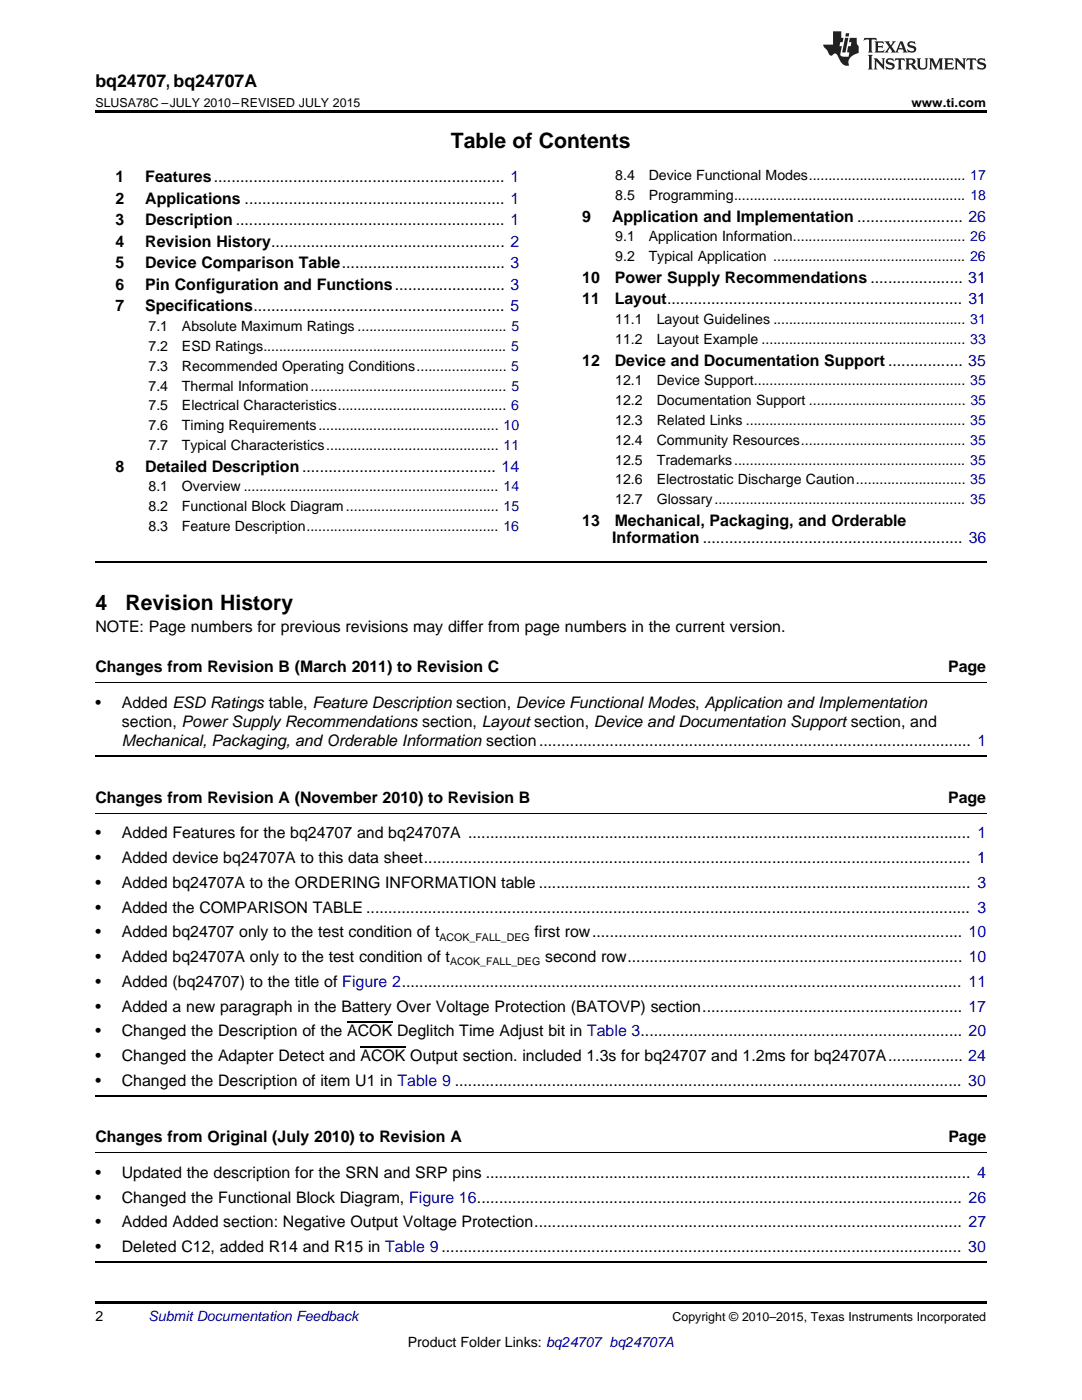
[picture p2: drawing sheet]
<svg xmlns="http://www.w3.org/2000/svg" width="216mm" height="279mm" viewBox="0 0 216 279" stroke-linecap="round" stroke-linejoin="round" font-family="sans-serif">
<defs><g id="words">
<g font-size="4.2">
<text x="90" y="29.6">Table of Contents</text>
<text x="19" y="121.7">4</text>
<text x="25" y="121.7">Revision History</text>
</g>
<text font-size="3.5" x="19" y="17.3">bq24707, bq24707A</text>
<g font-size="3.2">
<text x="23" y="36.3">1</text>
<text x="23" y="40.6">2</text>
<text x="29" y="36.3">Features.................................................................. 1</text>
<text x="29" y="40.6">Applications ........................................................... 1</text>
<text x="23" y="44.9">3</text>
<text x="29" y="44.9">Description ............................................................. 1</text>
<text x="116.2" y="44.2">9</text>
<text x="122.1" y="44.2">Application and Implementation ........................ 26</text>
<text x="23" y="49.2">4</text>
<text x="23" y="53.6">5</text>
<text x="29" y="49.2">Revision History..................................................... 2</text>
<text x="29" y="53.6">Device Comparison Table..................................... 3</text>
<text x="23" y="57.9">6</text>
<text x="29" y="57.9">Pin Configuration and Functions......................... 3</text>
<text x="116.2" y="56.4">10</text>
<text x="122.7" y="56.4">Power Supply Recommendations ..................... 31</text>
<text x="23" y="62.2">7</text>
<text x="29" y="62.2">Specifications......................................................... 5</text>
<text x="116.2" y="60.7">11</text>
<text x="122.7" y="60.7">Layout................................................................... 31</text>
<text x="116.2" y="73">12</text>
<text x="122.7" y="73">Device and Documentation Support ................. 35</text>
<text x="23" y="94.1">8</text>
<text x="29" y="94.1">Detailed Description............................................ 14</text>
<text x="116.2" y="104.9">13</text>
<text x="122.7" y="104.9">Mechanical, Packaging, and Orderable</text>
<text x="122.2" y="108.4">Information ........................................................... 36</text>
<text x="19" y="126">NOTE: Page numbers for previous revisions may differ from page numbers in the current version.</text>
<text x="19" y="134.2">Changes from Revision B (March 2011) to Revision C</text>
<text x="189.2" y="134.2">Page</text>
<text x="19" y="141.2">•</text>
<text x="24.3" y="141.2">Added ESD Ratings table, Feature Description section, Device Functional Modes, Application and Implementation</text>
<text x="24.3" y="145.1">section, Power Supply Recommendations section, Layout section, Device and Documentation Support section, and</text>
<text x="24.3" y="149">Mechanical, Packaging, and Orderable Information section.................................................................................................. 1</text>
<text x="19" y="160.3">Changes from Revision A (November 2010) to Revision B</text>
<text x="189.2" y="160.3">Page</text>
<text x="19" y="167.3">•</text>
<text x="24.3" y="167.3">Added Features for the bq24707 and bq24707A .................................................................................................................. 1</text>
<text x="19" y="172.3">•</text>
<text x="24.3" y="172.3">Added device bq24707A to this data sheet............................................................................................................................ 1</text>
<text x="19" y="177.2">•</text>
<text x="24.3" y="177.2">Added bq24707A to the ORDERING INFORMATION table .................................................................................................. 3</text>
<text x="19" y="182.1">•</text>
<text x="24.3" y="182.1">Added the COMPARISON TABLE ......................................................................................................................................... 3</text>
<text x="19" y="187.1">•</text>
<text x="24.3" y="187.1">Added bq24707 only to the test condition of t</text>
<text x="106.6" y="187.1">first row.................................................................................... 10</text>
<text x="19" y="192">•</text>
<text x="19" y="197">•</text>
<text x="24.3" y="192">Added bq24707A only to the test condition of t</text>
<text x="24.3" y="197">Added (bq24707) to the title of Figure 2............................................................................................................................... 11</text>
<text x="108.8" y="192">second row............................................................................ 10</text>
<text x="19" y="201.9">•</text>
<text x="24.3" y="201.9">Added a new paragraph in the Battery Over Voltage Protection (BATOVP) section........................................................... 17</text>
<text x="19" y="206.8">•</text>
<text x="24.3" y="206.8">Changed the Description of the ACOK Deglitch Time Adjust bit in Table 3......................................................................... 20</text>
<text x="19" y="211.8">•</text>
<text x="24.3" y="211.8">Changed the Adapter Detect and ACOK Output section. included 1.3s for bq24707 and 1.2ms for bq24707A................. 24</text>
<text x="19" y="216.7">•</text>
<text x="24.3" y="216.7">Changed the Description of item U1 in Table 9 ................................................................................................................... 30</text>
<text x="19" y="228">Changes from Original (July 2010) to Revision A</text>
<text x="189.2" y="228">Page</text>
<text x="19" y="235.1">•</text>
<text x="19" y="240">•</text>
<text x="24.3" y="235.1">Updated the description for the SRN and SRP pins .............................................................................................................. 4</text>
<text x="24.3" y="240">Changed the Functional Block Diagram, Figure 16.............................................................................................................. 26</text>
<text x="19" y="244.9">•</text>
<text x="24.3" y="244.9">Added Added section: Negative Output Voltage Protection................................................................................................. 27</text>
<text x="19" y="249.9">•</text>
<text x="24.3" y="249.9">Deleted C12, added R14 and R15 in Table 9 ...................................................................................................................... 30</text>
</g>
<g font-size="2.8">
<text x="122.8" y="36">8.4</text>
<text x="129.4" y="36">Device Functional Modes........................................ 17</text>
<text x="122.8" y="39.9">8.5</text>
<text x="129.4" y="39.9">Programming........................................................... 18</text>
<text x="122.8" y="48.2">9.1</text>
<text x="122.8" y="52.1">9.2</text>
<text x="129.4" y="48.2">Application Information............................................ 26</text>
<text x="129.4" y="52.1">Typical Application ................................................. 26</text>
<text x="122.8" y="64.7">11.1</text>
<text x="131" y="64.7">Layout Guidelines ................................................. 31</text>
<text x="29.6" y="66.1">7.1</text>
<text x="29.6" y="70.1">7.2</text>
<text x="36.3" y="66.1">Absolute Maximum Ratings ...................................... 5</text>
<text x="36.3" y="70.1">ESD Ratings.............................................................. 5</text>
<text x="122.8" y="68.7">11.2</text>
<text x="131" y="68.7">Layout Example .................................................... 33</text>
<text x="29.6" y="74">7.3</text>
<text x="29.6" y="78">7.4</text>
<text x="36.3" y="74">Recommended Operating Conditions....................... 5</text>
<text x="36.3" y="78">Thermal Information.................................................. 5</text>
<text x="122.8" y="76.9">12.1</text>
<text x="131" y="76.9">Device Support...................................................... 35</text>
<text x="29.6" y="81.9">7.5</text>
<text x="36.3" y="81.9">Electrical Characteristics........................................... 6</text>
<text x="122.8" y="80.9">12.2</text>
<text x="131" y="80.9">Documentation Support ........................................ 35</text>
<text x="29.6" y="85.9">7.6</text>
<text x="29.6" y="89.8">7.7</text>
<text x="36.3" y="85.9">Timing Requirements.............................................. 10</text>
<text x="36.3" y="89.8">Typical Characteristics............................................ 11</text>
<text x="122.8" y="84.8">12.3</text>
<text x="122.8" y="88.8">12.4</text>
<text x="131" y="84.8">Related Links ........................................................ 35</text>
<text x="131" y="88.8">Community Resources.......................................... 35</text>
<text x="122.8" y="92.7">12.5</text>
<text x="131" y="92.7">Trademarks........................................................... 35</text>
<text x="29.6" y="98.1">8.1</text>
<text x="36.3" y="98.1">Overview ................................................................. 14</text>
<text x="122.8" y="96.7">12.6</text>
<text x="122.8" y="100.6">12.7</text>
<text x="131" y="96.7">Electrostatic Discharge Caution............................ 35</text>
<text x="131" y="100.6">Glossary................................................................ 35</text>
<text x="29.6" y="102">8.2</text>
<text x="29.6" y="106">8.3</text>
<text x="36.3" y="102">Functional Block Diagram....................................... 15</text>
<text x="36.3" y="106">Feature Description................................................. 16</text>
<text x="19" y="263.6">2</text>
<text x="81.4" y="268.9">Product Folder Links: bq24707 bq24707A</text>
</g>
<text font-size="2.8" fill="#0000c8" x="29.6" y="263.6">Submit Documentation Feedback</text>
<g font-size="2.5">
<text x="19" y="21.4">SLUSA78C –JULY 2010–REVISED JULY 2015</text>
<text x="181.9" y="21.4">www.ti.com</text>
<text x="134.2" y="263.6">Copyright © 2010–2015, Texas Instruments Incorporated</text>
</g>
<g font-size="2.1">
<text x="87.7" y="187.7">ACOK_FALL_DEG</text>
<text x="89.8" y="192.7">ACOK_FALL_DEG</text>
</g>
</g></defs>
<path d="M19 22h177.8v.5h-177.8zM19 259.7h177.8v.5h-177.8z" fill="#000"/>
<path d="M19 112.1h177.8M19 150.9h177.8M19 218.7h177.8M19 251.8h177.8" fill="none" stroke="#000" stroke-width=".35"/>
<path d="M19 136.2h177.8M19 162.3h177.8M19 230.1h177.8" fill="none" stroke="#000" stroke-width=".2"/>
<g fill="#231f20">
<path d="M172.5 7.6l-.1 .5 .4-.2h.6v.1v2.1l-.2 .4h.9l-.2-.4v-2.1l.1-.1h.5l.5 .2-.2-.5zM174.5 8.3l.2 .3v1.5l-.2 .4h1.8l.2-.6a1.04 1.04 0 0 1-1.3 .2v-.7h.6l.3 .2v-.6l-.3 .2h-.6v-.6l.8-.1 .4 .3-.2-.5zM176.5 8.3l.9 1.1-.9 1.1h.8l-.2-.2 .4-.7 .5 .7-.2 .2h1.5l-.2-.2 .2-.4h.9l.1 .4-.2 .2h1l-.3-.3-.7-1.9h-.5l-.9 2-.8-1 .9-1h-.8l.1 .3-.4 .5-.3-.6 .1-.2zM179.7 8.6l.4 1h-.7zM181.3 8.4a.63 .63 0 0 0-.2 .7 .63 .63 0 0 0 .6 .4l.6 .2 .1 .2a.75 .75 0 0 1-.7 .4 .75 .75 0 0 1-.6-.5l.1 .7 .1-.1a1.11 1.11 0 0 0 1.5-.6 1.13 1.13 0 0 0-1.2-.8l-.1-.4a1.04 1.04 0 0 1 1.2 .2l-.2-.5-.2 .1-.4-.2zM173.2 10.9l.2 .4v2.2l-.2 .4h1l-.3-.4v-2.2l.3-.4zM174.3 11.6l.3 .4v1.5l-.3 .4h.8l-.2-.4v-1.3l1.5 1.7v-1.9l.2-.4h-.7l.2 .4v.9l-1.1-1.3zM177 11.8a.62 .62 0 0 0-.2 .7 .62 .62 0 0 0 .6 .4l.6 .1 .1 .3a.76 .76 0 0 1-.7 .3 .76 .76 0 0 1-.7-.4l.2 .7 .1-.1a1.11 1.11 0 0 0 1.5-.6 1.13 1.13 0 0 0-1.2-.8l-.1-.4a1.04 1.04 0 0 1 1.2 .2l-.2-.6-.2 .1-.5-.1zM178.7 11.6l-.2 .6a.61 .61 0 0 1 .8-.3v1.6l-.2 .4h.9l-.2-.4v-1.6a.63 .63 0 0 1 .7 .3l-.1-.6zM180.6 11.6l.3 .4v1.5l-.3 .4h1l-.2-.2-.1-.8 .6 .2a.76 .76 0 0 0 1.2 .7l-1-1a.58 .58 0 0 0 .6-.5 .58 .58 0 0 0-.5-.6zM181.4 11.9h.1a.45 .45 0 0 1 .5 .1 .45 .45 0 0 1 .1 .5l-.8 .2zM182.9 11.6l.2 .2a2.17 2.17 0 0 0 .3 1.9 .99 .99 0 0 0 1.6-.6v-1.1l.2-.4h-.7l.2 .2a1.92 1.92 0 0 1-.2 1.8 .6 .6 0 0 1-.9-.5v-1.1l.2-.4zM185.4 11.6l.2 .4v1.5l-.2 .4h.7l-.2-.4v-1.4l.8 1.8 .8-1.8v1.4l-.2 .4h.9l-.2-.4v-1.5l.2-.4h-.8l-.6 1.5-.6-1.5zM188.4 11.6l.2 .4v1.5l-.2 .4h1.8l.1-.6a1.04 1.04 0 0 1-1.2 .1v-.6h.5l.4 .2v-.6l-.4 .2h-.5v-.7h.8l.3 .3-.1-.6zM190.5 11.6l.2 .4v1.5l-.2 .4h.7l-.2-.4v-1.3l1.5 1.7v-1.9l.2-.4h-.7l.2 .4v.9l-1.1-1.3zM192.9 11.6l-.1 .6a.61 .61 0 0 1 .7-.3l.1 1.6-.3 .4h1l-.3-.4 .1-1.6a.63 .63 0 0 1 .7 .3l-.1-.6zM195.2 11.8a.62 .62 0 0 0-.2 .7 .62 .62 0 0 0 .6 .4l.6 .1 .1 .3a.76 .76 0 0 1-.7 .3 .76 .76 0 0 1-.6-.4l.1 .7 .1-.1a1.11 1.11 0 0 0 1.6-.6 1.13 1.13 0 0 0-1.3-.8l-.1-.4a1.04 1.04 0 0 1 1.2 .2l-.1-.6-.2 .1-.5-.1z"/>
<path d="M166.2 6.3v2.6h-1.9v.4l.8 .9a.91 .91 0 0 0 1 .8 .56 .56 0 0 1 .5-.3 .56 .56 0 0 1 .5 .3l.4 .8a1.53 1.53 0 0 0 1.9 1.2 1.54 1.54 0 0 1 1-2.1l.9-.3v-1.4a1.52 1.52 0 0 1-.4-1.6h-1.3l-.2 .8h.5l-.2 .8h-.5l-.1 1v.2l.4 .1-.2 .8a1.93 1.93 0 0 1-1.6-.3l.3-1.8h-.5l.2-.8h.4l.2-.8h-.4v-1.3zM168.6 7.6l-.6 2.9h.7l.6-2.9zM168.8 6.6l-.1 .7h.6l.2-.7z"/>
</g>
<path d="M69.3 204h9M71.9 209h9" fill="none" stroke="#000" stroke-width=".21"/>
<use href="#words"/>
</svg>
